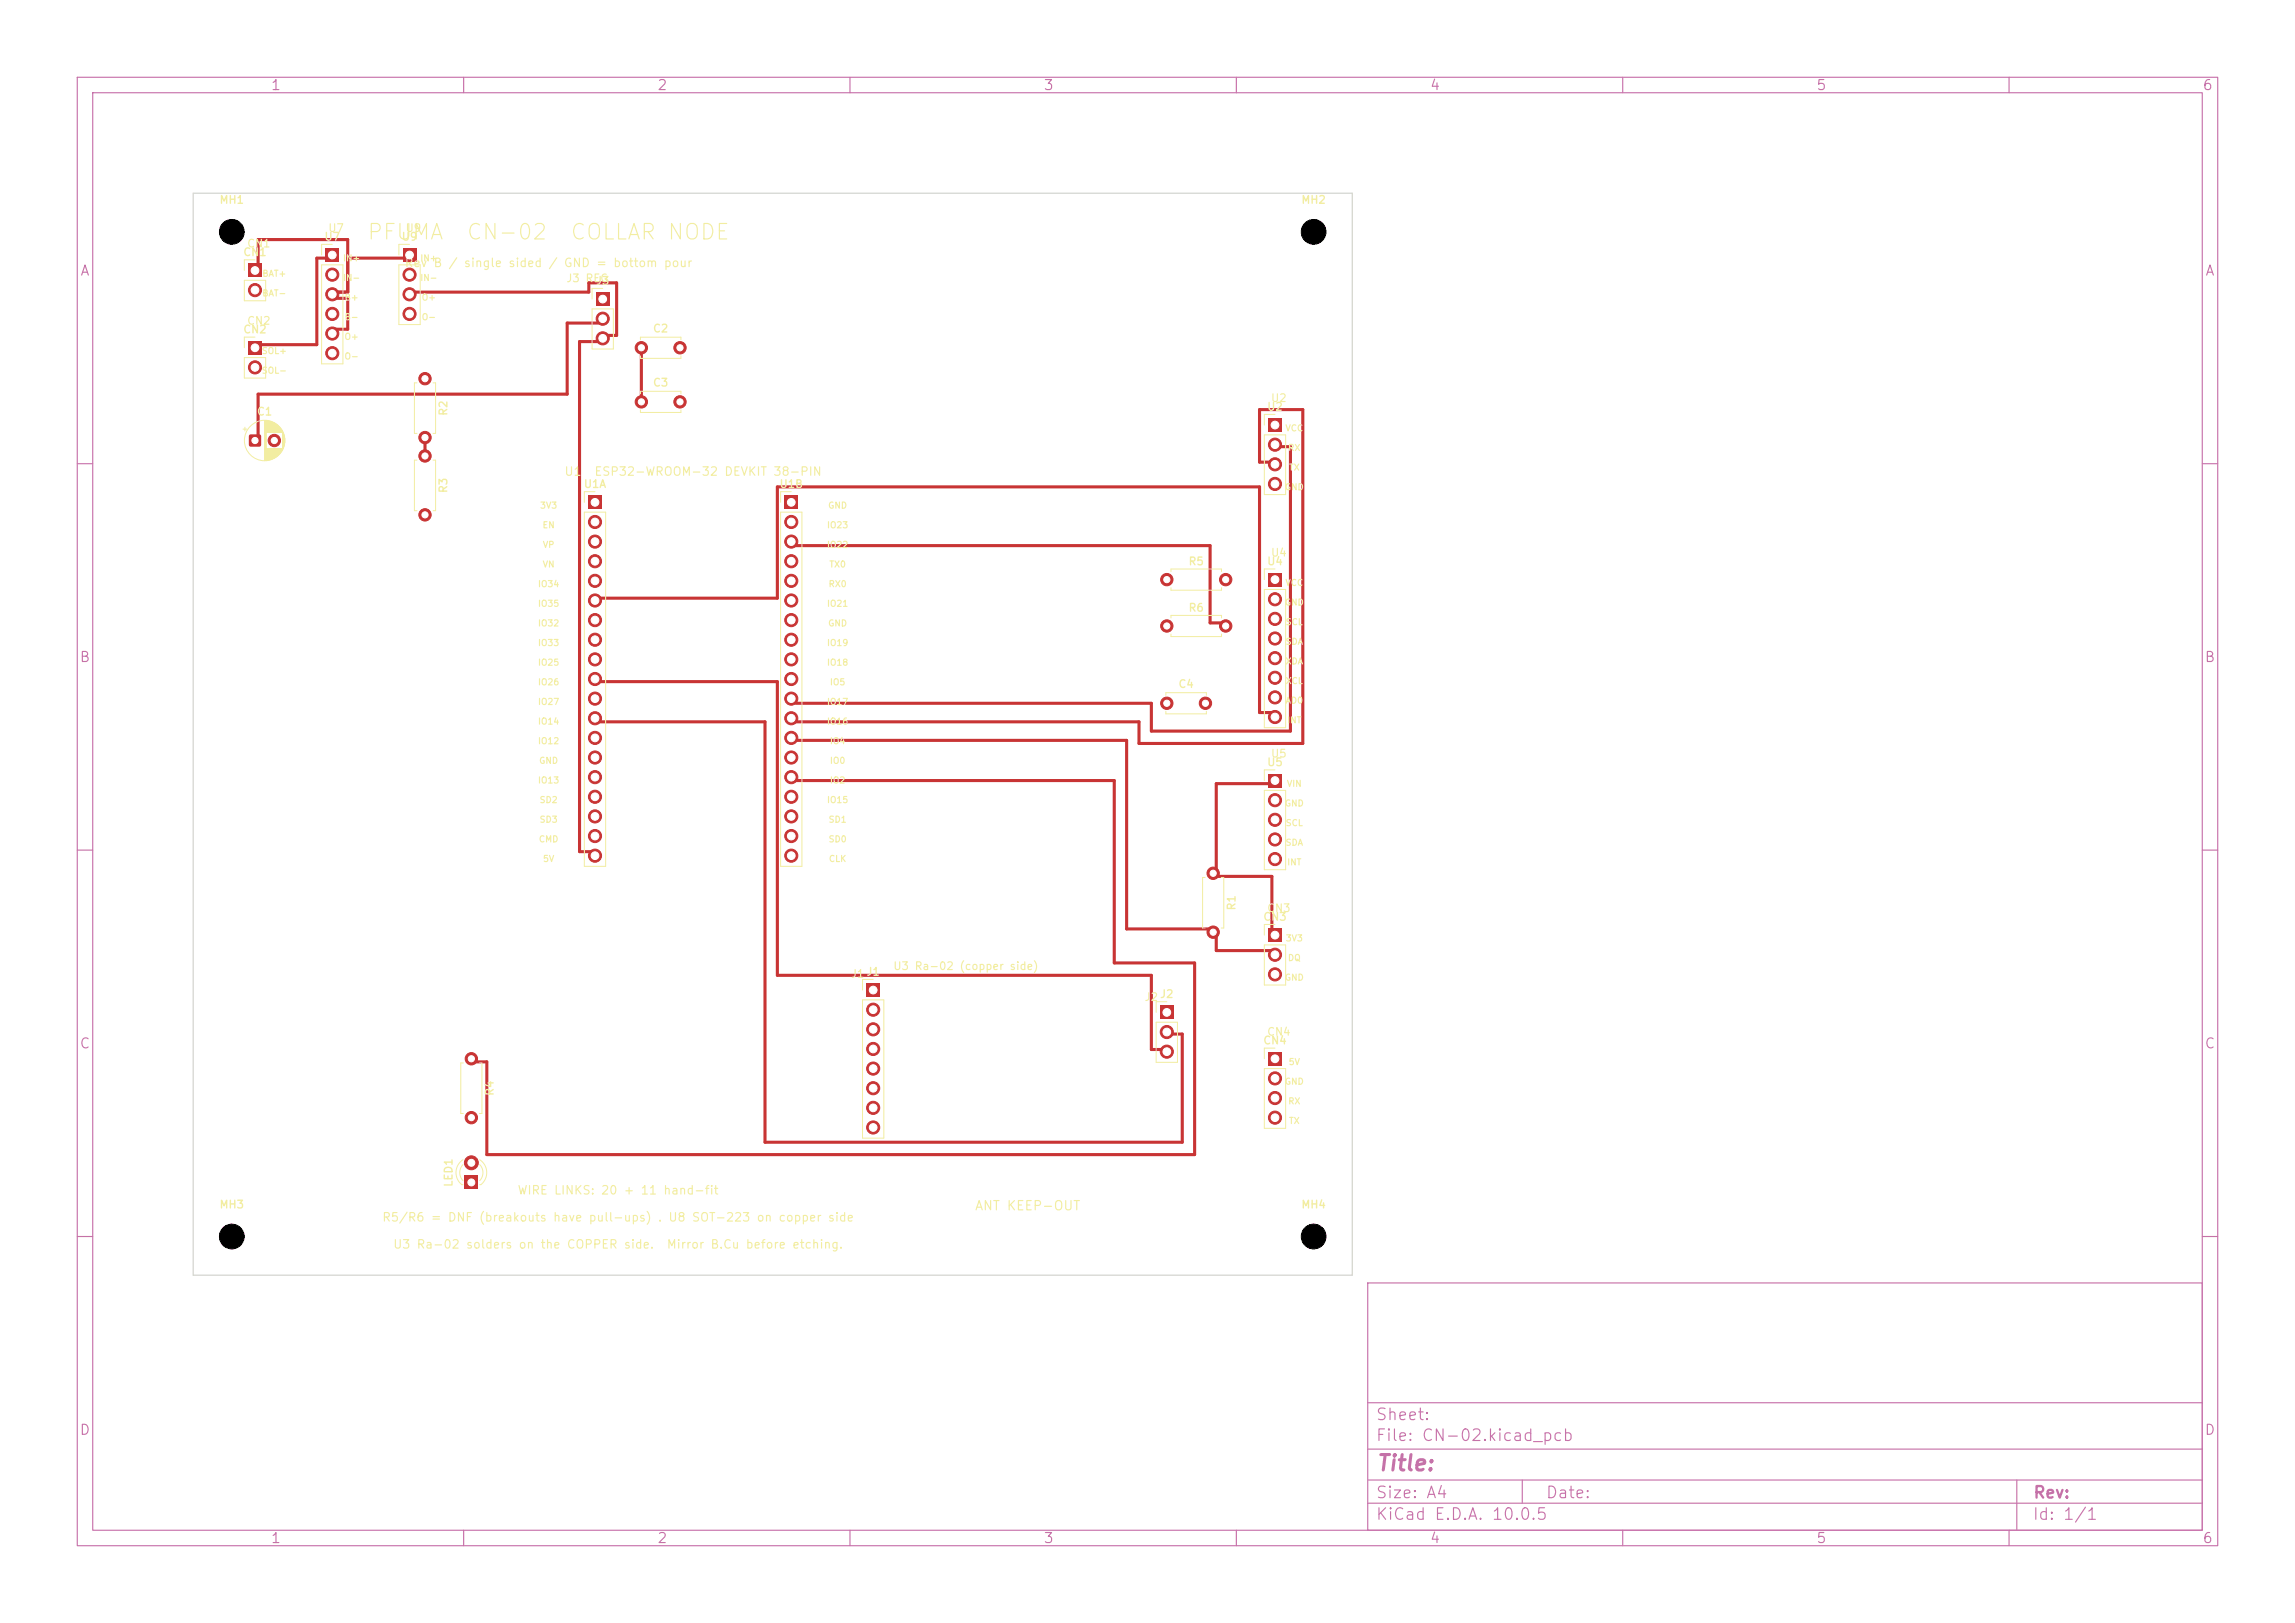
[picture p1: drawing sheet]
<svg xmlns="http://www.w3.org/2000/svg" width="297mm" height="210mm" viewBox="0 0 297 210" stroke-linecap="round" stroke-linejoin="round" font-family="sans-serif">
<defs><g id="words">
<g font-size="2" fill="#f2eda1">
<text x="47.4" y="31.5">PFUMA</text>
<text x="60.2" y="31.5">CN-02</text>
<text x="73.7" y="31.5">COLLAR NODE</text>
</g>
<text font-size="2" fill="#c872ab" x="178" y="190.8">Title:</text>
<g font-size="1.5" fill="#c872ab">
<text x="178" y="184.1">Sheet:</text>
<text x="178" y="186.8">File: CN-02.kicad_pcb</text>
<text x="178" y="197">KiCad E.D.A. 10.0.5</text>
<text x="178" y="194.2">Size: A4</text>
<text x="200" y="194.2">Date:</text>
<text x="263" y="197">Id: 1/1</text>
<text x="263" y="194.2">Rev:</text>
</g>
<g font-size="1.3" fill="#c872ab">
<text x="35" y="12">1</text>
<text x="85" y="12">2</text>
<text x="135" y="12">3</text>
<text x="185" y="12">4</text>
<text x="235" y="12">5</text>
<text x="285" y="12">6</text>
<text x="10.3" y="36">A</text>
<text x="285.3" y="36">A</text>
<text x="10.2" y="86">B</text>
<text x="285.2" y="86">B</text>
<text x="10.2" y="136">C</text>
<text x="285.2" y="136">C</text>
<text x="10.2" y="186">D</text>
<text x="285.2" y="186">D</text>
<text x="35" y="200">1</text>
<text x="85" y="200">2</text>
<text x="135" y="200">3</text>
<text x="185" y="200">4</text>
<text x="235" y="200">5</text>
<text x="285" y="200">6</text>
</g>
<text font-size="1.2" fill="#f2eda1" x="126.1" y="156.9">ANT KEEP-OUT</text>
<g font-size="1.1" fill="#f2eda1">
<text x="52.3" y="34.8">Rev B / single sided / GND = bottom pour</text>
<text x="73" y="61.8">U1</text>
<text x="76.8" y="61.8">ESP32-WROOM-32 DEVKIT 38-PIN</text>
<text x="66.9" y="154.8">WIRE LINKS: 20 + 11 hand-fit</text>
<text x="49.4" y="158.3">R5/R6 = DNF (breakouts have pull-ups) . U8 SOT-223 on copper side</text>
<text x="50.8" y="161.8">U3 Ra-02 solders on the COPPER side.</text>
<text x="86.2" y="161.8">Mirror B.Cu before etching.</text>
</g>
<g font-size="1" fill="#f2eda1">
<text x="28.3" y="26.6">MH1</text>
<text x="168.3" y="26.6">MH2</text>
<text x="31.4" y="33.4">CN1</text>
<text x="31.9" y="32.3">CN1</text>
<text x="41.9" y="31.4">U7</text>
<text x="42.4" y="30.3">U7</text>
<text x="51.9" y="31.4">U9</text>
<text x="52.4" y="30.3">U9</text>
<text x="73.2" y="36.8">J3 REG</text>
<text x="77" y="37.1">J3</text>
<text x="31.4" y="43.4">CN2</text>
<text x="31.9" y="42.3">CN2</text>
<text x="84.4" y="43.3">C2</text>
<text x="58.1" y="53.9" transform="rotate(-90 58.1 53.9)">R2</text>
<text x="84.4" y="50.3">C3</text>
<text x="163.9" y="53.4">U2</text>
<text x="164.4" y="52.3">U2</text>
<text x="33.2" y="54">C1</text>
<text x="58.1" y="63.9" transform="rotate(-90 58.1 63.9)">R3</text>
<text x="75.5" y="63.4">U1A</text>
<text x="100.8" y="63.4">U1B</text>
<text x="153.7" y="73.4">R5</text>
<text x="163.9" y="73.4">U4</text>
<text x="164.4" y="72.3">U4</text>
<text x="153.7" y="79.4">R6</text>
<text x="152.4" y="89.3">C4</text>
<text x="163.9" y="99.4">U5</text>
<text x="164.4" y="98.3">U5</text>
<text x="160.1" y="117.9" transform="rotate(-90 160.1 117.9)">R1</text>
<text x="163.4" y="119.4">CN3</text>
<text x="163.9" y="118.3">CN3</text>
<text x="115.5" y="125.8">U3 Ra-02 (copper side)</text>
<text x="110" y="126.8">J1</text>
<text x="112" y="126.5">J1</text>
<text x="148" y="129.8">J2</text>
<text x="150" y="129.4">J2</text>
<text x="163.4" y="135.4">CN4</text>
<text x="163.9" y="134.3">CN4</text>
<text x="64.1" y="141.9" transform="rotate(-90 64.1 141.9)">R4</text>
<text x="58.8" y="153.7" transform="rotate(-90 58.8 153.7)">LED1</text>
<text x="28.3" y="156.6">MH3</text>
<text x="168.3" y="156.6">MH4</text>
</g>
<g font-size=".8" fill="#f2eda1">
<text x="44.3" y="34">IN+</text>
<text x="54.3" y="34">IN+</text>
<text x="33.9" y="36">BAT+</text>
<text x="33.9" y="38.5">BAT-</text>
<text x="44.3" y="36.5">IN-</text>
<text x="44.5" y="39.1">B+</text>
<text x="44.5" y="41.6">B-</text>
<text x="54.3" y="36.5">IN-</text>
<text x="54.5" y="39.1">O+</text>
<text x="54.5" y="41.6">O-</text>
<text x="33.8" y="46">SOL+</text>
<text x="44.5" y="44.2">O+</text>
<text x="44.5" y="46.7">O-</text>
<text x="33.8" y="48.5">SOL-</text>
<text x="166.3" y="56">VCC</text>
<text x="166.6" y="58.5">RX</text>
<text x="166.2" y="63.6">GND</text>
<text x="166.7" y="61.1">TX</text>
<text x="69.8" y="66">3V3</text>
<text x="70.1" y="68.5">EN</text>
<text x="70.2" y="71.1">VP</text>
<text x="106.9" y="68.5">IO23</text>
<text x="106.9" y="71.1">IO22</text>
<text x="107.1" y="66">GND</text>
<text x="69.5" y="76.2">IO34</text>
<text x="70.2" y="73.6">VN</text>
<text x="107.2" y="76.2">RX0</text>
<text x="107.3" y="73.6">TX0</text>
<text x="166.3" y="76">VCC</text>
<text x="69.5" y="78.7">IO35</text>
<text x="69.5" y="81.2">IO32</text>
<text x="69.5" y="83.8">IO33</text>
<text x="106.9" y="78.7">IO21</text>
<text x="106.9" y="83.8">IO19</text>
<text x="107.1" y="81.2">GND</text>
<text x="166.2" y="78.5">GND</text>
<text x="166.3" y="83.6">SDA</text>
<text x="166.3" y="81.1">SCL</text>
<text x="69.5" y="86.3">IO25</text>
<text x="69.5" y="88.9">IO26</text>
<text x="106.9" y="86.3">IO18</text>
<text x="107.3" y="88.9">IO5</text>
<text x="166.3" y="86.2">XDA</text>
<text x="166.3" y="88.7">XCL</text>
<text x="69.5" y="91.4">IO27</text>
<text x="69.5" y="93.9">IO14</text>
<text x="106.9" y="91.4">IO17</text>
<text x="106.9" y="93.9">IO16</text>
<text x="166.3" y="91.2">AD0</text>
<text x="166.5" y="93.8">INT</text>
<text x="69.5" y="96.5">IO12</text>
<text x="69.5" y="101.6">IO13</text>
<text x="69.7" y="99">GND</text>
<text x="107.3" y="96.5">IO4</text>
<text x="107.3" y="99">IO0</text>
<text x="107.3" y="101.6">IO2</text>
<text x="69.8" y="104.1">SD2</text>
<text x="69.8" y="106.6">SD3</text>
<text x="106.9" y="104.1">IO15</text>
<text x="107.2" y="106.6">SD1</text>
<text x="166.2" y="104.5">GND</text>
<text x="166.3" y="107.1">SCL</text>
<text x="166.5" y="102">VIN</text>
<text x="69.7" y="109.2">CMD</text>
<text x="70.2" y="111.7">5V</text>
<text x="107.2" y="109.2">SD0</text>
<text x="107.2" y="111.7">CLK</text>
<text x="166.3" y="109.6">SDA</text>
<text x="166.5" y="112.2">INT</text>
<text x="166.3" y="122">3V3</text>
<text x="166.6" y="124.5">DQ</text>
<text x="166.2" y="127.1">GND</text>
<text x="166.2" y="140.5">GND</text>
<text x="166.6" y="143.1">RX</text>
<text x="166.7" y="138">5V</text>
<text x="166.7" y="145.6">TX</text>
</g>
</g></defs>
<g fill="none" stroke="#c872ab" stroke-width=".15">
<path d="M10 10h277v190h-277zM12 12h273v186h-273zM60 10v2M110 10v2M160 10v2M210 10v2M260 10v2M10 60h2M285 60h2M10 110h2M285 110h2M10 160h2"/>
<path d="M177 166h108v32h-108zM285 160h2M60 198v2M110 198v2M160 198v2M177 194.5h108M177 191.5h108M177 187.5h108M177 181.5h108M197 191.5v3M210 198v2M260 198v2"/>
<path d="M261 191.5v6.5"/>
</g>
<path d="M112.1 127.3h1.8v1.7h-1.8z" fill="#c83434"/>
<g fill="#c83434" stroke="#c83434" stroke-width=".13">
<circle cx="113" cy="130.6" r=".85"/>
<circle cx="113" cy="133.2" r=".85"/>
<circle cx="113" cy="135.7" r=".85"/>
<circle cx="113" cy="138.3" r=".85"/>
<circle cx="113" cy="140.8" r=".85"/>
<circle cx="113" cy="143.3" r=".85"/>
<circle cx="113" cy="145.9" r=".85"/>
</g>
<path d="M60.1 152.1h1.8v1.8h-1.8z" fill="#c83434"/>
<g fill="#c83434" stroke="#c83434" stroke-width=".13">
<circle cx="61" cy="150.5" r=".9"/>
<circle cx="55" cy="49" r=".8"/>
<circle cx="55" cy="56.6" r=".8"/>
<circle cx="55" cy="59" r=".8"/>
<circle cx="55" cy="66.6" r=".8"/>
</g>
<path d="M150.1 130.2h1.7v1.7h-1.7z" fill="#c83434"/>
<g fill="#c83434" stroke="#c83434" stroke-width=".13">
<circle cx="151" cy="133.5" r=".85"/>
<circle cx="151" cy="136.1" r=".85"/>
</g>
<path d="M32.1 44.2h1.7v1.7h-1.7z" fill="#c83434"/>
<g fill="#c83434" stroke="#c83434" stroke-width=".13">
<circle cx="33" cy="47.5" r=".85"/>
<circle cx="151" cy="91" r=".8"/>
<circle cx="156" cy="91" r=".8"/>
</g>
<path d="M164.1 120.2h1.8v1.7h-1.8z" fill="#c83434"/>
<g fill="#c83434" stroke="#c83434" stroke-width=".13">
<circle cx="165" cy="123.5" r=".85"/>
<circle cx="165" cy="126.1" r=".85"/>
</g>
<path d="M101.6 64.2h1.6v1.7h-1.6z" fill="#c83434"/>
<g fill="#c83434" stroke="#c83434" stroke-width=".13">
<circle cx="102.4" cy="67.5" r=".85"/>
<circle cx="102.4" cy="70.1" r=".85"/>
<circle cx="102.4" cy="72.6" r=".85"/>
<circle cx="102.4" cy="75.2" r=".85"/>
<circle cx="102.4" cy="77.7" r=".85"/>
<circle cx="102.4" cy="80.2" r=".85"/>
<circle cx="102.4" cy="82.8" r=".85"/>
<circle cx="102.4" cy="85.3" r=".85"/>
<circle cx="102.4" cy="87.9" r=".85"/>
<circle cx="102.4" cy="90.4" r=".85"/>
<circle cx="102.4" cy="92.9" r=".85"/>
<circle cx="102.4" cy="95.5" r=".85"/>
<circle cx="102.4" cy="98" r=".85"/>
<circle cx="102.4" cy="100.6" r=".85"/>
<circle cx="102.4" cy="103.1" r=".85"/>
<circle cx="102.4" cy="105.6" r=".85"/>
<circle cx="102.4" cy="108.2" r=".85"/>
<circle cx="102.4" cy="110.7" r=".85"/>
</g>
<path d="M32.3 56.3l.2-.1 1.2 .1 .1 .2-.1 1.2-.2 .1-1.2-.1-.1-.1z" fill="#c83434"/>
<g fill="#c83434" stroke="#c83434" stroke-width=".13">
<circle cx="35.5" cy="57" r=".8"/>
<circle cx="83" cy="45" r=".8"/>
<circle cx="88" cy="45" r=".8"/>
</g>
<path d="M164.1 74.2h1.8v1.7h-1.8z" fill="#c83434"/>
<g fill="#c83434" stroke="#c83434" stroke-width=".13">
<circle cx="165" cy="77.5" r=".85"/>
<circle cx="165" cy="80.1" r=".85"/>
<circle cx="165" cy="82.6" r=".85"/>
<circle cx="165" cy="85.2" r=".85"/>
<circle cx="165" cy="87.7" r=".85"/>
<circle cx="165" cy="90.2" r=".85"/>
<circle cx="165" cy="92.8" r=".85"/>
<circle cx="61" cy="137" r=".8"/>
<circle cx="61" cy="144.6" r=".8"/>
</g>
<path d="M52.1 32.2h1.7v1.7h-1.7z" fill="#c83434"/>
<g fill="#c83434" stroke="#c83434" stroke-width=".13">
<circle cx="53" cy="35.5" r=".85"/>
<circle cx="53" cy="38.1" r=".85"/>
<circle cx="53" cy="40.6" r=".85"/>
<circle cx="157" cy="113" r=".8"/>
<circle cx="157" cy="120.6" r=".8"/>
</g>
<path d="M77.1 37.9h1.7v1.7h-1.7z" fill="#c83434"/>
<g fill="#c83434" stroke="#c83434" stroke-width=".13">
<circle cx="78" cy="41.2" r=".85"/>
<circle cx="78" cy="43.8" r=".85"/>
<circle cx="83" cy="52" r=".8"/>
<circle cx="88" cy="52" r=".8"/>
</g>
<path d="M42.1 32.2h1.7v1.7h-1.7z" fill="#c83434"/>
<g fill="#c83434" stroke="#c83434" stroke-width=".13">
<circle cx="43" cy="35.5" r=".85"/>
<circle cx="43" cy="38.1" r=".85"/>
<circle cx="43" cy="40.6" r=".85"/>
<circle cx="43" cy="43.2" r=".85"/>
<circle cx="43" cy="45.7" r=".85"/>
</g>
<path d="M164.1 54.2h1.8v1.7h-1.8z" fill="#c83434"/>
<g fill="#c83434" stroke="#c83434" stroke-width=".13">
<circle cx="165" cy="57.5" r=".85"/>
<circle cx="165" cy="60.1" r=".85"/>
<circle cx="165" cy="62.6" r=".85"/>
</g>
<path d="M32.1 34.2h1.7v1.7h-1.7z" fill="#c83434"/>
<g fill="#c83434" stroke="#c83434" stroke-width=".13">
<circle cx="33" cy="37.5" r=".85"/>
<circle cx="151" cy="75" r=".8"/>
<circle cx="158.6" cy="75" r=".8"/>
<circle cx="151" cy="81" r=".8"/>
<circle cx="158.6" cy="81" r=".8"/>
</g>
<path d="M164.1 100.2h1.8v1.7h-1.8z" fill="#c83434"/>
<g fill="#c83434" stroke="#c83434" stroke-width=".13">
<circle cx="165" cy="103.5" r=".85"/>
<circle cx="165" cy="106.1" r=".85"/>
<circle cx="165" cy="108.6" r=".85"/>
<circle cx="165" cy="111.2" r=".85"/>
</g>
<path d="M164.1 136.2h1.8v1.7h-1.8z" fill="#c83434"/>
<g fill="#c83434" stroke="#c83434" stroke-width=".13">
<circle cx="165" cy="139.5" r=".85"/>
<circle cx="165" cy="142.1" r=".85"/>
<circle cx="165" cy="144.6" r=".85"/>
</g>
<path d="M76.1 64.2h1.7v1.7h-1.7z" fill="#c83434"/>
<g fill="#c83434" stroke="#c83434" stroke-width=".13">
<circle cx="77" cy="67.5" r=".85"/>
<circle cx="77" cy="70.1" r=".85"/>
<circle cx="77" cy="72.6" r=".85"/>
<circle cx="77" cy="75.2" r=".85"/>
<circle cx="77" cy="77.7" r=".85"/>
<circle cx="77" cy="80.2" r=".85"/>
<circle cx="77" cy="82.8" r=".85"/>
<circle cx="77" cy="85.3" r=".85"/>
<circle cx="77" cy="87.9" r=".85"/>
<circle cx="77" cy="90.4" r=".85"/>
<circle cx="77" cy="92.9" r=".85"/>
<circle cx="77" cy="95.5" r=".85"/>
<circle cx="77" cy="98" r=".85"/>
<circle cx="77" cy="100.6" r=".85"/>
<circle cx="77" cy="103.1" r=".85"/>
<circle cx="77" cy="105.6" r=".85"/>
<circle cx="77" cy="108.2" r=".85"/>
<circle cx="77" cy="110.7" r=".85"/>
</g>
<g fill="none" stroke="#c83434" stroke-width=".4">
<path d="M33.4 34.6v-3.6h11.6v6.8h-1.6M42.6 33.4h-1.6v11.2h-7.6M43.4 38.6h1.6v4h-1.6M45 33.4h7.6M53.4 37.8h22.8v-1.2h3.6v6.8h-1.6M55 57v1.6M77.4 41.8h-4v9.2h-40v5.6M77.4 44.2h-2.4v66h1.6M83 45.4v6.4M164.6 59.8h-1.6v-6.8h5.6v43.2h-21.2v-2.8h-44.4M165.4 57.8h1.6v36.8h-18v-3.6h-46M77.4 77.4h23.2v-14.4h62.4v29.2h1.6"/>
<path d="M103 70.6h53.6v10h1.6M77.4 88.2h23.2v38h48.4v9.6h1.6M77.4 93.4h21.6v54.4h54v-14h-1.6M103 95.8h42.8v24.4h10.8M103 101h41.2v23.6h10.4v24.8h-91.6v-12h-1.6M157.4 113.4h7.2v7.2M164.6 101.4h-7.2v11.2M157.4 121v2h7.2"/>
</g>
<g fill="none" stroke="#f2eda1" stroke-width=".13">
<path d="M31.6 36.3h2.8v2.6h-2.8zM33 33.6h-1.4v1.4M41.6 34.3h2.8v12.8h-2.8zM43 31.6h-1.4v1.4M51.6 34.3h2.8v7.7h-2.8zM53 31.6h-1.4v1.4M76.6 40h2.8v5.2h-2.8zM78 37.3h-1.4v1.4M31.4 55.5h.5M31.6 46.3h2.8v2.6h-2.8zM31.7 55.3v.5M33 43.6h-1.4v1.4"/>
<path d="M34.2 54.4v5.2M34.3 54.4v5.2M34.4 54.4v5.2M34.5 54.4v1.6M34.5 58v1.6M34.6 54.4v1.6M34.6 58v1.6M34.6 54.5v1.5M34.6 58v1.5M34.7 54.5v1.5M34.7 58v1.5M34.8 54.5v1.5"/>
<path d="M34.8 58v1.5M34.9 54.5v1.5M34.9 58v1.5M35 54.5v1.5M35 58v1.5M35.1 54.5v1.5M35.1 58v1.5M35.1 54.6v1.4M35.1 58v1.4M35.2 54.6v1.4M35.2 58v1.4M35.3 54.6v1.4"/>
<path d="M35.3 58v1.4M35.3 54.7v1.3M35.3 58v1.3M35.4 54.7v1.3M35.4 58v1.3M35.5 54.7v1.3M35.5 58v1.3M35.5 54.8v1.2M35.5 58v1.2M35.6 54.8v1.2M35.6 58v1.2M35.7 54.9v1.1"/>
<path d="M35.7 58v1.1M35.8 54.9v1.1M35.8 58v1.1M35.8 55v1M35.8 58v1M35.9 55v1M35.9 58v1M36 55.1v.9M36 58v.9M36.1 55.2v.8M36.1 58v.8M36.2 55.3v.7"/>
<path d="M36.2 58v.7M36.3 55.4v.6M36.3 58v.6M36.4 55.5v.5M36.4 58v.5M36.4 55.6v.4M36.4 58v.4M36.5 55.7v.3M36.5 58v.3M36.6 55.8v2.4M36.6 55.9v2.2M36.6 56v2"/>
<path d="M36.7 56.1v1.8M36.7 56.2v1.6M36.8 56.3v1.4M36.8 56.5v1M36.8 56.7v.6M54 49.5h-.4v6.6h.4M54 59.5h-.4v6.6h.4M56 49.5h.4v6.6h-.4M56 59.5h.4v6.6h-.4M82.9 44v-.4h5.2v.4M82.9 46v.4h5.2v-.4M82.9 51v-.4h5.2v.4"/>
<path d="M82.9 53v.4h5.2v-.4M163.6 56.3h2.8v7.7h-2.8zM165 53.6h-1.4v1.4M75.6 66.3h2.8v45.8h-2.8zM77 63.6h-1.4v1.4M101 66.3h2.8v45.8h-2.8zM102.4 63.6h-1.4v1.4M151.5 74v-.4h6.6v.4M151.5 76v.4h6.6v-.4M151.5 80v-.4h6.6v.4M163.6 76.3h2.8v17.9h-2.8zM165 73.6h-1.4v1.4"/>
<path d="M150.9 90v-.4h5.2v.4M150.9 92v.4h5.2v-.4M151.5 82v.4h6.6v-.4M165 99.6h-1.4v1.4M156 113.5h-.4v6.6h.4M158 113.5h.4v6.6h-.4M163.6 102.3h2.8v10.2h-2.8zM165 119.6h-1.4v1.4M60 137.5h-.4v6.6h.4M62 137.5h.4v6.6h-.4M111.6 129.4h2.8v17.9h-2.8zM113 126.7h-1.4v1.4"/>
<path d="M149.6 132.3h2.8v5.2h-2.8zM151 129.6h-1.4v1.4M163.6 122.3h2.8v5.2h-2.8zM163.6 138.3h2.8v7.7h-2.8zM165 135.6h-1.4v1.4M59.9 150.1a1.99 1.99 0 0 0-.1 3.2h.1M59.9 150.7a1.5 1.5 0 0 0 0 2.1M62.1 150.1a1.99 1.99 0 0 1 .1 3.2h-.1M62.1 150.7a1.5 1.5 0 0 1 0 2.1"/>
<circle cx="34.2" cy="57" r="2.62"/>
</g>
<path d="M25 25h150v140h-150z" fill="none" stroke="#d0d2cd" stroke-width=".15"/>
<g fill="#fff" stroke="#fff" stroke-width=".13">
<circle cx="113" cy="128.1" r=".5"/>
<circle cx="113" cy="130.7" r=".5"/>
<circle cx="113" cy="133.2" r=".5"/>
<circle cx="113" cy="135.7" r=".5"/>
<circle cx="113" cy="138.3" r=".5"/>
<circle cx="113" cy="140.8" r=".5"/>
<circle cx="113" cy="143.4" r=".5"/>
<circle cx="113" cy="145.9" r=".5"/>
<circle cx="61" cy="153" r=".45"/>
<circle cx="61" cy="150.5" r=".45"/>
<circle cx="55" cy="49" r=".4"/>
<circle cx="55" cy="56.6" r=".4"/>
<circle cx="55" cy="59" r=".4"/>
<circle cx="55" cy="66.6" r=".4"/>
<circle cx="151" cy="131" r=".5"/>
<circle cx="151" cy="133.5" r=".5"/>
<circle cx="151" cy="136.1" r=".5"/>
<circle cx="33" cy="45" r=".5"/>
<circle cx="33" cy="47.5" r=".5"/>
<circle cx="151" cy="91" r=".4"/>
<circle cx="156" cy="91" r=".4"/>
<circle cx="165" cy="121" r=".5"/>
<circle cx="165" cy="123.5" r=".5"/>
<circle cx="165" cy="126.1" r=".5"/>
<circle cx="102.4" cy="65" r=".5"/>
<circle cx="102.4" cy="67.5" r=".5"/>
<circle cx="102.4" cy="70.1" r=".5"/>
<circle cx="102.4" cy="72.6" r=".5"/>
<circle cx="102.4" cy="75.2" r=".5"/>
<circle cx="102.4" cy="77.7" r=".5"/>
<circle cx="102.4" cy="80.2" r=".5"/>
<circle cx="102.4" cy="82.8" r=".5"/>
<circle cx="102.4" cy="85.3" r=".5"/>
<circle cx="102.4" cy="87.9" r=".5"/>
<circle cx="102.4" cy="90.4" r=".5"/>
<circle cx="102.4" cy="92.9" r=".5"/>
<circle cx="102.4" cy="95.5" r=".5"/>
<circle cx="102.4" cy="98" r=".5"/>
<circle cx="102.4" cy="100.6" r=".5"/>
<circle cx="102.4" cy="103.1" r=".5"/>
<circle cx="102.4" cy="105.6" r=".5"/>
<circle cx="102.4" cy="108.2" r=".5"/>
<circle cx="102.4" cy="110.7" r=".5"/>
<circle cx="33" cy="57" r=".4"/>
<circle cx="35.5" cy="57" r=".4"/>
<circle cx="83" cy="45" r=".4"/>
<circle cx="88" cy="45" r=".4"/>
<circle cx="165" cy="75" r=".5"/>
<circle cx="165" cy="77.5" r=".5"/>
<circle cx="165" cy="80.1" r=".5"/>
<circle cx="165" cy="82.6" r=".5"/>
<circle cx="165" cy="85.2" r=".5"/>
<circle cx="165" cy="87.7" r=".5"/>
<circle cx="165" cy="90.2" r=".5"/>
<circle cx="165" cy="92.8" r=".5"/>
<circle cx="61" cy="137" r=".4"/>
<circle cx="61" cy="144.6" r=".4"/>
<circle cx="53" cy="33" r=".5"/>
<circle cx="53" cy="35.5" r=".5"/>
<circle cx="53" cy="38.1" r=".5"/>
<circle cx="53" cy="40.6" r=".5"/>
<circle cx="157" cy="113" r=".4"/>
<circle cx="157" cy="120.6" r=".4"/>
<circle cx="78" cy="38.7" r=".5"/>
<circle cx="78" cy="41.2" r=".5"/>
<circle cx="78" cy="43.8" r=".5"/>
<circle cx="83" cy="52" r=".4"/>
<circle cx="88" cy="52" r=".4"/>
<circle cx="43" cy="33" r=".5"/>
<circle cx="43" cy="35.5" r=".5"/>
<circle cx="43" cy="38.1" r=".5"/>
<circle cx="43" cy="40.6" r=".5"/>
<circle cx="43" cy="43.2" r=".5"/>
<circle cx="43" cy="45.7" r=".5"/>
<circle cx="165" cy="55" r=".5"/>
<circle cx="165" cy="57.5" r=".5"/>
<circle cx="165" cy="60.1" r=".5"/>
<circle cx="165" cy="62.6" r=".5"/>
<circle cx="33" cy="35" r=".5"/>
<circle cx="33" cy="37.5" r=".5"/>
<circle cx="151" cy="75" r=".4"/>
<circle cx="158.6" cy="75" r=".4"/>
<circle cx="151" cy="81" r=".4"/>
<circle cx="158.6" cy="81" r=".4"/>
<circle cx="165" cy="101" r=".5"/>
<circle cx="165" cy="103.5" r=".5"/>
<circle cx="165" cy="106.1" r=".5"/>
<circle cx="165" cy="108.6" r=".5"/>
<circle cx="165" cy="111.2" r=".5"/>
<circle cx="165" cy="137" r=".5"/>
<circle cx="165" cy="139.5" r=".5"/>
<circle cx="165" cy="142.1" r=".5"/>
<circle cx="165" cy="144.6" r=".5"/>
<circle cx="77" cy="65" r=".5"/>
<circle cx="77" cy="67.5" r=".5"/>
<circle cx="77" cy="70.1" r=".5"/>
<circle cx="77" cy="72.6" r=".5"/>
<circle cx="77" cy="75.2" r=".5"/>
<circle cx="77" cy="77.7" r=".5"/>
<circle cx="77" cy="80.2" r=".5"/>
<circle cx="77" cy="82.8" r=".5"/>
<circle cx="77" cy="85.3" r=".5"/>
<circle cx="77" cy="87.9" r=".5"/>
<circle cx="77" cy="90.4" r=".5"/>
<circle cx="77" cy="92.9" r=".5"/>
<circle cx="77" cy="95.5" r=".5"/>
<circle cx="77" cy="98" r=".5"/>
<circle cx="77" cy="100.6" r=".5"/>
<circle cx="77" cy="103.1" r=".5"/>
<circle cx="77" cy="105.6" r=".5"/>
<circle cx="77" cy="108.2" r=".5"/>
<circle cx="77" cy="110.7" r=".5"/>
</g>
<g fill="#000" stroke="#000" stroke-width=".13">
<circle cx="30" cy="30" r="1.6"/>
<circle cx="170" cy="30" r="1.6"/>
<circle cx="30" cy="160" r="1.6"/>
<circle cx="170" cy="160" r="1.6"/>
</g>
<use href="#words"/>
</svg>
